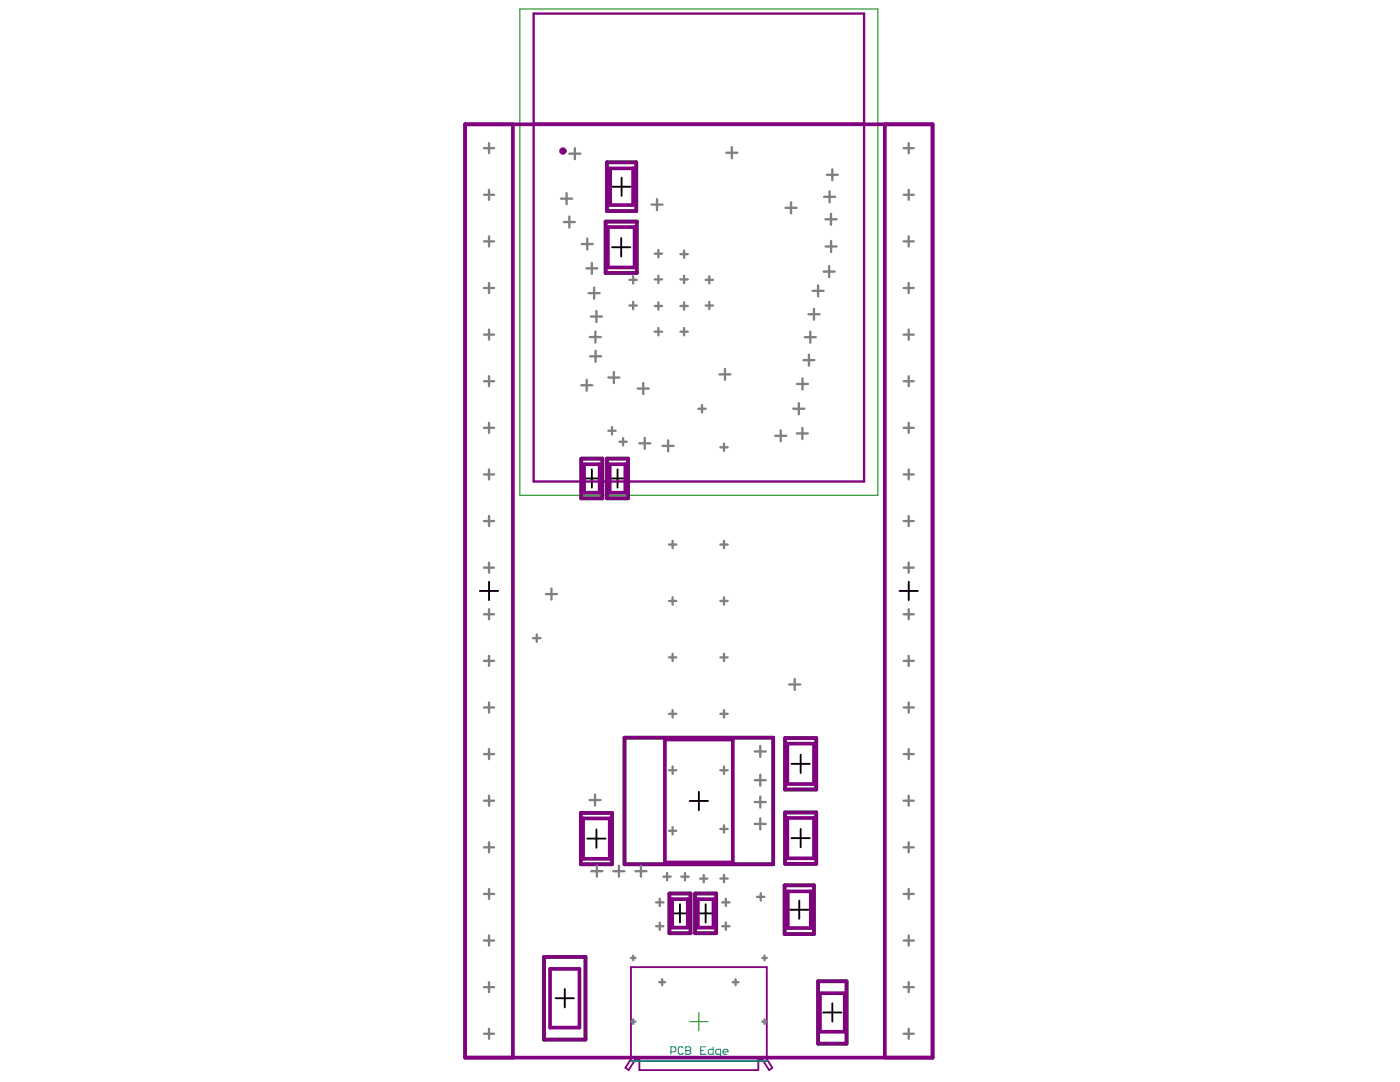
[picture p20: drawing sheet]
<svg xmlns="http://www.w3.org/2000/svg" width="279mm" height="216mm" viewBox="0 0 279 216" stroke-linecap="round" stroke-linejoin="round" font-family="sans-serif">
<g fill="none" stroke="#000" stroke-width=".37">
<path d="M122.2 37.3h3.7M124.1 35.4v3.7M122.1 49.3h3.7M124 47.5v3.7M116.3 95.5h3.6M118.1 93.6v3.7M121.4 95.5h3.7M123.2 93.6v3.7M95.8 117.9h3.6M97.6 116.1v3.7M179.5 117.9h3.7M181.4 116.1v3.7"/>
<path d="M137.6 159.8h3.7M139.5 158v3.7M158 152.4h3.6M159.8 150.6v3.6M117.2 167.3h3.7M119 165.5v3.7M158 167.2h3.6M159.5 179.7v3.7M159.8 165.4v3.7M110.9 199.2h3.6M112.7 197.4v3.6M133.9 182.3h3.6"/>
<path d="M135.7 180.4v3.7M139 182.3h3.7M140.8 180.4v3.7M157.7 181.5h3.6M164.3 202h3.6M166.1 200.2v3.7"/>
</g>
<g fill="none" stroke="#008000" stroke-width=".73">
<path d="M121.1 32.4h5.9v9.7h-5.9zM120.9 44.2h6.2v10.3h-6.2zM116 91.5h4.2v7.9h-4.2zM121.1 91.5h4.2v7.9h-4.2zM124.6 147.2h29.7v25.3h-29.7zM156.7 147.3h6.2v10.2h-6.2zM115.9 162.2h6.2v10.3h-6.2zM133.6 178.3h4.2v7.9h-4.2zM138.7 178.3h4.2v7.9h-4.2zM156.6 176.7h5.8v9.7h-5.8zM156.7 162.1h6.2v10.3h-6.2zM108.6 190.9h8.2v16.5h-8.2z"/>
<path d="M163.3 195.8h5.7v12.5h-5.7z"/>
</g>
<path d="M103.8 1.8h71.4v97h-71.4zM137.6 203.9h3.7M139.5 202v3.7" fill="none" stroke="#008000" stroke-width=".2"/>
<g fill="none" stroke="#800080" stroke-width=".73">
<path d="M92.8 24.8h93.3v186.2h-93.3zM102.4 24.8v186.2M121.1 32.4h5.9v9.7h-5.9zM121.8 33.6h4.5v7.3h-4.5zM176.6 24.8v186.2M120.9 44.2h6.2v10.3h-6.2zM121.3 45.3h5.3v8.1h-5.3zM116 91.5h4.2v7.9h-4.2zM116.6 92.6h3.1v5.7h-3.1zM121.1 91.5h4.2v7.9h-4.2zM121.7 92.6h3.1v5.7h-3.1zM124.6 147.2h29.7v25.3h-29.7z"/>
<path d="M132.7 147.6h13.6v24.5h-13.6zM156.7 147.3h6.2v10.2h-6.2zM157.1 148.4h5.3v8h-5.3zM115.9 162.2h6.2v10.3h-6.2zM116.4 163.3h5.3v8.1h-5.3zM133.6 178.3h4.2v7.9h-4.2zM134.1 179.4h3.2v5.7h-3.2zM138.7 178.3h4.2v7.9h-4.2zM139.3 179.4h3.1v5.7h-3.1zM156.6 176.7h5.8v9.7h-5.8zM156.7 162.1h6.2v10.3h-6.2zM157.1 163.2h5.3v8.1h-5.3z"/>
<path d="M157.2 177.9h4.6v7.3h-4.6zM108.6 190.9h8.2v16.5h-8.2zM109.8 193.3h5.8v11.7h-5.8zM163.3 195.8h5.7v12.5h-5.7zM163.6 198.2h5v7.7h-5z"/>
<circle cx="112.3" cy="30.1" r=".37"/>
</g>
<path d="M106.5 2.7h65.9v93.4h-65.9zM106.5 24.7h65.9" fill="none" stroke="#800080" stroke-width=".47"/>
<path d="M125.9 193h27.1v18.3l1.1 1.8-.6 .4-1.4-2.2h-.8v2.2h-23.7v-2.2h-.8l-1.3 2.2-.7-.4 1.1-1.8z" fill="none" stroke="#800080" stroke-width=".37"/>
<path d="M125.9 211.7h27.1" fill="none" stroke="#008080" stroke-width=".37"/>
<path d="M133.9 209.9h.7l.3-.3v-.5l-.3-.2h-.7v1.5M136.4 209.1l-.3-.2h-.5l-.2 .2v1l.2 .3h.5l.3-.3M136.9 209.6h.1M136.9 208.9h.7l.3 .2v.3l-.3 .2 .3 .3v.2l-.3 .3h-.7zM136.9 209.6h.7M139.8 209.6h.5M140.8 208.9h-1v1.5h1M142.3 208.9v1.5h-.7l-.3-.3v-.5l.3-.2h.7M143.8 210.4h-.7l-.3-.3v-.5l.3-.2h.7v1.2l-.2 .3h-.3M144.3 209.9h1v-.3l-.2-.2h-.5l-.3 .2v.5l.3 .3h.5" fill="none" stroke="#008080" stroke-width=".2"/>
<g fill="none" stroke="#808080" stroke-width=".47">
<path d="M96.6 38.9h2M96.6 29.6h2M97.6 28.6v2M97.6 37.9v2M112 39.6h2.2M113.1 38.5v2.2M113.6 30.7h2.2M114.7 29.6v2.2M131.1 39.7v2.2M145 30.5h2.2M146.1 29.4v2.2M164.5 39.3h2.2"/>
<path d="M165 34.9h2.2M165.6 38.2v2.2M166.1 33.8v2.2M180.3 38.9h2.1M180.3 29.6h2.1M181.4 28.6v2M181.4 37.9v2M96.6 57.5h2M96.6 48.2h2M97.6 47.2v2M97.6 56.5v2M112.5 44.3h2.2"/>
<path d="M113.6 43.2v2.2M116.1 48.7h2.2M117 53.6h2.2M117.2 47.6v2.2M117.5 58.5h2.2M118.1 52.5v2.1M118.6 57.4v2.2M125.6 55.8h1.5M126.4 55.1v1.5M130 40.8h2.2M130.7 50.6h1.4M130.7 55.7h1.4"/>
<path d="M131.4 49.9v1.5M131.4 55v1.5M135.8 50.7h1.5M135.8 55.7h1.5M136.5 50v1.4M136.5 55v1.5M140.8 55.8h1.5M141.6 55.1v1.5M156.8 41.5h2.2M157.9 40.4v2.2M162.2 58h2.2M163.3 56.9v2.2"/>
<path d="M164.4 54.2h2.2M164.7 43.8h2.2M164.8 49.2h2.2M165.5 53.1v2.2M165.8 42.7v2.2M165.9 48.1v2.2M180.3 57.5h2.1M180.3 48.2h2.1M181.4 47.2v2M181.4 56.5v2M96.6 76.1h2M96.6 66.8h2"/>
<path d="M97.6 65.8v2M97.6 75.1v2M116 76.9h2.2M117.1 75.8v2.2M117.7 67.3h2.2M117.8 71.1h2.2M117.9 63.2h2.2M118.8 66.2v2.2M118.9 70v2.2M119 62.1v2.2M121.4 75.3h2.2M122.5 74.2v2.2"/>
<path d="M125.6 61h1.5M126.4 60.2v1.5M127.3 77.5h2.2M128.4 76.4v2.2M130.7 66.2h1.4M130.7 61.1h1.4M131.4 60.3v1.5M131.4 65.5v1.4M135.8 66.2h1.5M135.8 61.1h1.5M136.5 60.3v1.5M136.5 65.5v1.4"/>
<path d="M140.8 61h1.5M141.6 60.2v1.5M143.6 74.7h2.2M144.7 73.6v2.2M159.1 76.6h2.2M160.2 75.5v2.2M160.3 71.9h2.2M160.6 67.3h2.2M161.3 62.7h2.2M161.4 70.8v2.2M161.7 66.2v2.2M162.4 61.6v2.2"/>
<path d="M180.3 76.1h2.1M180.3 66.8h2.1M181.4 65.8v2M181.4 75.1v2M96.6 94.7h2M96.6 85.4h2M97.6 84.4v2M97.6 93.7v2M121.4 86h1.5M122.1 85.2v1.5M123.6 88.2h1.5M124.3 87.4v1.5"/>
<path d="M127.6 88.5h2.2M128.7 87.4v2.2M132.2 89h2.2M133.3 87.9v2.2M139.4 81.6h1.4M140.1 80.8v1.5M143.8 89.3h1.4M144.5 88.5v1.5M154.7 87h2.2M155.8 85.9v2.2M158.3 81.6h2.2M159 86.5h2.2"/>
<path d="M159.4 80.5v2.2M160.1 85.4v2.2M180.3 94.7h2.1M180.3 85.4h2.1M181.4 84.4v2M181.4 93.7v2M96.6 113.3h2M96.6 104h2M97.6 103v2M97.6 112.3v2M109 118.5h2.2M110.1 117.4v2.2"/>
<path d="M133.5 108.7h1.5M133.5 119.9h1.5M134.2 107.9v1.5M134.2 119.2v1.4M143.8 108.7h1.4M143.8 119.9h1.4M144.5 107.9v1.5M144.5 119.2v1.4M180.3 113.3h2.1M180.3 104h2.1M181.4 103v2M181.4 112.3v2"/>
<path d="M96.6 122.6h2M96.6 131.9h2M97.6 121.6v2M97.6 130.9v2M106.4 127.3h1.5M107.1 126.6v1.5M133.5 131.2h1.5M134.2 130.4v1.5M143.8 131.2h1.4M144.5 130.4v1.5M157.5 136.6h2.2M158.6 135.5v2.2"/>
<path d="M180.3 122.6h2.1M180.3 131.9h2.1M181.4 121.6v2M181.4 130.9v2M96.6 159.8h2M96.6 150.5h2M96.6 141.2h2M97.6 140.2v2M97.6 149.5v2M97.6 158.8v2M117.7 159.6h2.2M118.8 158.5v2.2"/>
<path d="M133.5 142.4h1.5M133.5 153.7h1.5M134.2 141.7v1.5M134.2 153v1.4M143.8 142.4h1.4M143.8 153.7h1.4M144.5 141.7v1.5M144.5 153v1.4M150.6 155.7h2.2M150.6 149.9h2.2M151.7 148.8v2.2M151.7 154.6v2.2"/>
<path d="M151.7 158.9v2.2M180.3 159.8h2.1M180.3 150.5h2.1M180.3 141.2h2.1M181.4 140.2v2M181.4 149.5v2M181.4 158.8v2M96.6 178.4h2M96.6 169.1h2M97.6 168.1v2M97.6 177.4v2M118 173.8h2.2"/>
<path d="M119.1 172.7v2.2M122.4 173.8h2.2M123.5 172.7v2.2M126.8 173.8h2.2M127.9 172.7v2.2M131.7 179.3v1.5M132.4 174.9h1.5M133.1 174.2v1.5M133.5 165.8h1.5M134.2 165v1.5M136 174.9h1.4M136.7 174.2v1.5"/>
<path d="M139.7 175.3h1.5M140.4 174.6v1.5M143.8 165.4h1.4M143.8 175.3h1.4M144.5 164.7v1.4M144.5 174.6v1.4M144.9 179.3v1.5M150.6 164.4h2.2M150.6 160h2.2M151.1 179h1.5M151.7 163.3v2.2M151.8 178.2v1.5"/>
<path d="M180.3 178.4h2.1M180.3 169.1h2.1M181.4 168.1v2M181.4 177.4v2M96.6 187.7h2M96.6 197h2M97.6 186.7v2M97.6 196v2M125.9 191.2h.9M126.4 190.7v.9M130.9 184.8h1.5M130.9 180.1h1.5"/>
<path d="M131.6 196h1.1M131.7 184.1v1.5M132.1 195.4v1.2M144.1 184.8h1.5M144.1 180.1h1.5M144.9 184.1v1.5M146.2 196h1.2M146.8 195.4v1.2M152.1 191.2h.9M152.6 190.7v.9M180.3 187.7h2.1M180.3 197h2.1"/>
<path d="M181.4 186.7v2M181.4 196v2M96.6 206.3h2M97.6 205.3v2M125.9 203.9h.9M126.4 203.4v.9M152.1 203.9h.9M152.6 203.4v.9M180.3 206.3h2.1M181.4 205.3v2"/>
</g>
</svg>
